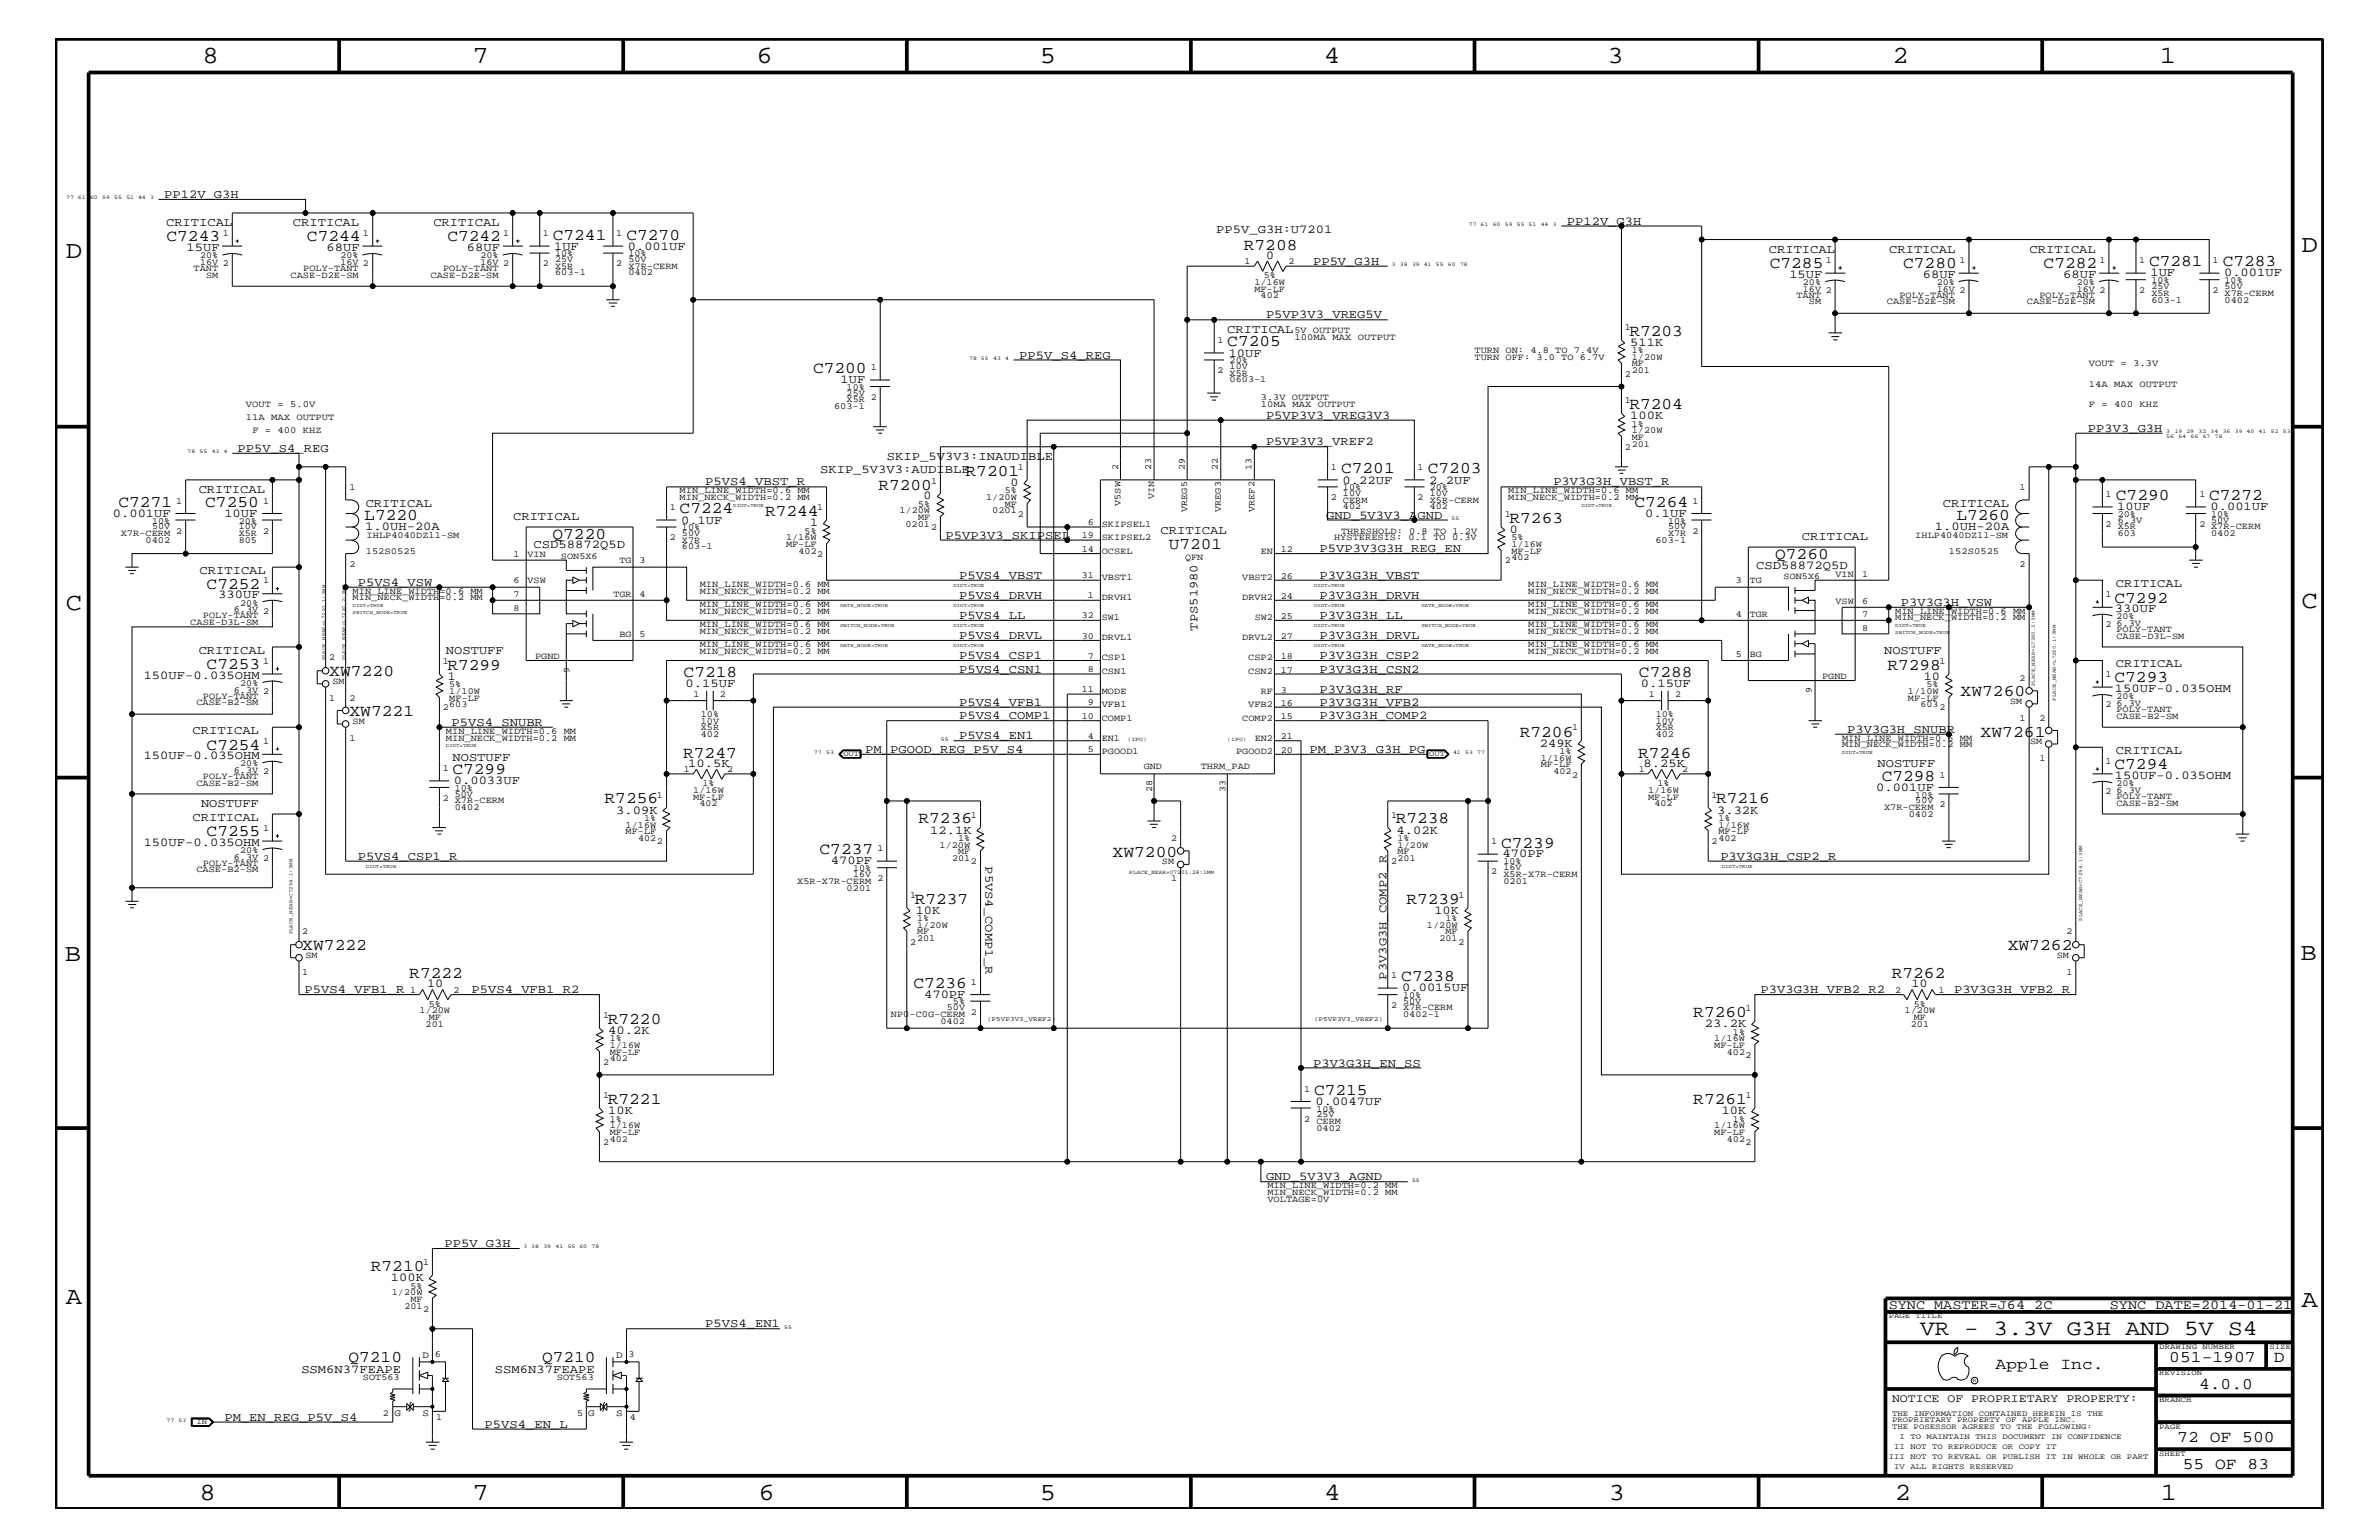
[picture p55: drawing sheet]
<svg xmlns="http://www.w3.org/2000/svg" width="432mm" height="279mm" viewBox="0 0 432 279" stroke-linecap="round" stroke-linejoin="round" font-family="sans-serif">
<defs><g id="words">
<g font-size="4.5">
<text x="36.7" y="11.5">8</text>
<text x="85.8" y="11.5">7</text>
<text x="137.3" y="11.5">6</text>
<text x="188.7" y="11.5">5</text>
<text x="240.3" y="11.5">4</text>
<text x="291.8" y="11.5">3</text>
<text x="343.5" y="11.5">2</text>
<text x="392" y="11.5">1</text>
<text x="11.9" y="46.8">D</text>
<text x="417.7" y="45.7">D</text>
<text x="11.9" y="110.6">C</text>
<text x="417.7" y="110.3">C</text>
<text x="11.8" y="174.3">B</text>
<text x="417.6" y="174.2">B</text>
<text x="11.9" y="236.7">A</text>
<text x="417.7" y="237.1">A</text>
<text x="36.2" y="272.1">8</text>
<text x="85.8" y="272.1">7</text>
<text x="137.7" y="272.1">6</text>
<text x="188.7" y="272.1">5</text>
<text x="240.4" y="272.1">4</text>
<text x="292" y="272.1">3</text>
<text x="343.9" y="272.1">2</text>
<text x="392.2" y="272.1">1</text>
</g>
<text font-size="4" x="348.5" y="242.3">VR - 3.3V G3H AND 5V S4</text>
<g font-size="3">
<text x="30.2" y="43.8">C7243</text>
<text x="55.7" y="43.8">C7244</text>
<text x="81.2" y="43.8">C7242</text>
<text x="100.3" y="43.5">C7241</text>
<text x="113.7" y="43.5">C7270</text>
<text x="225.8" y="45.3">R7208</text>
<text x="321.2" y="48.7">C7285</text>
<text x="345.4" y="48.7">C7280</text>
<text x="370.9" y="48.7">C7282</text>
<text x="390.1" y="48.3">C7281</text>
<text x="403.4" y="48.3">C7283</text>
<text x="222.8" y="62.9">C7205</text>
<text x="295.7" y="60.9">R7203</text>
<text x="147.6" y="67.7">C7200</text>
<text x="295.7" y="74.3">R7204</text>
<text x="159.4" y="88.8">R7200</text>
<text x="175.3" y="86.4">R7201</text>
<text x="243.4" y="85.9">C7201</text>
<text x="259.2" y="85.9">C7203</text>
<text x="21.5" y="92">C7271</text>
<text x="37.3" y="92">C7250</text>
<text x="66.1" y="94.3">L7220</text>
<text x="123.4" y="93.2">C7224</text>
<text x="138.9" y="93.7">R7244</text>
<text x="274" y="94.9">R7263</text>
<text x="296.7" y="92">C7264</text>
<text x="355.1" y="94.3">L7260</text>
<text x="384" y="90.7">C7290</text>
<text x="401" y="90.7">C7272</text>
<text x="100.3" y="97.7">Q7220</text>
<text x="212.1" y="99.7">U7201</text>
<text x="322.2" y="101.4">Q7260</text>
<text x="37.5" y="106.9">C7252</text>
<text x="383.8" y="109.3">C7292</text>
<text x="37.5" y="121.4">C7253</text>
<text x="59.8" y="122.7">XW7220</text>
<text x="81.2" y="121.5">R7299</text>
<text x="124.1" y="122.9">C7218</text>
<text x="297.5" y="122.9">C7288</text>
<text x="342.6" y="121.5">R7298</text>
<text x="383.8" y="123.8">C7293</text>
<text x="63.4" y="130">XW7221</text>
<text x="355.9" y="126.4">XW7260</text>
<text x="37.5" y="136">C7254</text>
<text x="124" y="137.4">R7247</text>
<text x="275.8" y="133.6">R7206</text>
<text x="297.3" y="137.4">R7246</text>
<text x="359.5" y="133.6">XW7261</text>
<text x="82.1" y="140.4">C7299</text>
<text x="341.5" y="141.7">C7298</text>
<text x="383.8" y="139.6">C7294</text>
<text x="109.7" y="145.7">R7256</text>
<text x="166.7" y="149.4">R7236</text>
<text x="253.3" y="149.4">R7238</text>
<text x="311.5" y="145.7">R7216</text>
<text x="37.5" y="151.8">C7255</text>
<text x="148.8" y="155">C7237</text>
<text x="201.9" y="155.5">XW7200</text>
<text x="272.5" y="153.8">C7239</text>
<text x="166" y="163.9">R7237</text>
<text x="255.3" y="163.9">R7239</text>
<text x="54.9" y="172.4">XW7222</text>
<text x="364.4" y="172.4">XW7262</text>
<text x="74.3" y="177.4">R7222</text>
<text x="165.8" y="179.3">C7236</text>
<text x="254.3" y="178">C7238</text>
<text x="343.4" y="177.4">R7262</text>
<text x="110.3" y="185.8">R7220</text>
<text x="307.3" y="184.6">R7260</text>
<text x="110.3" y="200.3">R7221</text>
<text x="238.5" y="198.7">C7215</text>
<text x="307.3" y="200.3">R7261</text>
<text x="67.3" y="230.7">R7210</text>
<text x="63.2" y="247.1">Q7210</text>
<text x="98.4" y="247.1">Q7210</text>
<text x="362.2" y="248.4">Apple Inc.</text>
<text x="393.7" y="247.1">051-1907</text>
<text x="399.2" y="252">4.0.0</text>
<text x="412.7" y="247.1">D</text>
<text x="395.2" y="261.6">72 OF 500</text>
<text x="396.2" y="266.6">55 OF 83</text>
</g>
<g font-size="2.5">
<text x="342.8" y="237.4">SYNC_MASTER=J64_2C</text>
<text x="382.9" y="237.4">SYNC_DATE=2014-01-21</text>
</g>
<g font-size="2.2">
<text x="29.8" y="35.9">PP12V_G3H</text>
<text x="30.1" y="41">CRITICAL</text>
<text x="53.2" y="41">CRITICAL</text>
<text x="78.7" y="41">CRITICAL</text>
<text x="284.4" y="40.8">PP12V_G3H</text>
<text x="33.9" y="45.5">15UF</text>
<text x="59.3" y="45.5">68UF</text>
<text x="84.8" y="45.5">68UF</text>
<text x="100.6" y="45.3">1UF</text>
<text x="114" y="45.3">0.001UF</text>
<text x="220.8" y="42.3">PP5V_G3H:U7201</text>
<text x="229.8" y="47">0</text>
<text x="321.1" y="45.9">CRITICAL</text>
<text x="342.9" y="45.9">CRITICAL</text>
<text x="368.4" y="45.9">CRITICAL</text>
<text x="238.3" y="48">PP5V_G3H</text>
<text x="324.8" y="50.4">15UF</text>
<text x="349" y="50.4">68UF</text>
<text x="374.5" y="50.4">68UF</text>
<text x="390.3" y="50.2">1UF</text>
<text x="403.7" y="50.2">0.001UF</text>
<text x="229.8" y="57.8">P5VP3V3_VREG5V</text>
<text x="185" y="65.1">PP5V_S4_REG</text>
<text x="222.8" y="60.4">CRITICAL</text>
<text x="223" y="64.7">10UF</text>
<text x="295.9" y="62.8">511K</text>
<text x="152.6" y="69.5">1UF</text>
<text x="229.8" y="76">P5VP3V3_VREG3V3</text>
<text x="295.9" y="76.1">100K</text>
<text x="43.1" y="82">PP5V_S4_REG</text>
<text x="161" y="83.5">SKIP_5V3V3:INAUDIBLE</text>
<text x="229.8" y="80.8">P5VP3V3_VREF2</text>
<text x="379" y="78.3">PP3V3_G3H</text>
<text x="36.1" y="89.5">CRITICAL</text>
<text x="128" y="88.1">P5VS4_VBST_R</text>
<text x="148.8" y="85.9">SKIP_5V3V3:AUDIBLE</text>
<text x="183.4" y="88.2">0</text>
<text x="243.7" y="87.7">0.22UF</text>
<text x="259.4" y="87.7">2.2UF</text>
<text x="281.9" y="88.1">P3V3G3H_VBST_R</text>
<text x="20.5" y="93.8">0.001UF</text>
<text x="40.7" y="93.8">10UF</text>
<text x="66.4" y="92">CRITICAL</text>
<text x="93.1" y="94.3">CRITICAL</text>
<text x="123.6" y="95">0.1UF</text>
<text x="147.1" y="95.4">1</text>
<text x="167.6" y="90.6">0</text>
<text x="240.7" y="94.2">GND_5V3V3_AGND</text>
<text x="298.6" y="93.8">0.1UF</text>
<text x="352.6" y="92">CRITICAL</text>
<text x="384.3" y="92.6">10UF</text>
<text x="401.2" y="92.6">0.001UF</text>
<text x="66.3" y="96.2">1.0UH-20A</text>
<text x="96.9" y="99.5">CSD58872Q5D</text>
<text x="171.6" y="97.7">P5VP3V3_SKIPSEL</text>
<text x="210.7" y="96.8">CRITICAL</text>
<text x="239.5" y="100.2">P5VP3V3G3H_REG_EN</text>
<text x="274.1" y="96.7">0</text>
<text x="327.1" y="98">CRITICAL</text>
<text x="351.2" y="96.2">1.0UH-20A</text>
<text x="36.2" y="104.1">CRITICAL</text>
<text x="64.9" y="106.3">P5VS4_VSW</text>
<text x="174.1" y="105">P5VS4_VBST</text>
<text x="239.5" y="105">P3V3G3H_VBST</text>
<text x="318.8" y="103.2">CSD58872Q5D</text>
<text x="384" y="106.5">CRITICAL</text>
<text x="39.6" y="108.6">330UF</text>
<text x="174.1" y="112.3">P5VS4_LL</text>
<text x="174.1" y="108.7">P5VS4_DRVH</text>
<text x="239.5" y="112.3">P3V3G3H_LL</text>
<text x="239.5" y="108.7">P3V3G3H_DRVH</text>
<text x="345" y="109.9">P3V3G3H_VSW</text>
<text x="383.9" y="111">330UF</text>
<text x="36.1" y="118.6">CRITICAL</text>
<text x="80.9" y="118.6">NOSTUFF</text>
<text x="174.1" y="115.9">P5VS4_DRVL</text>
<text x="174.1" y="119.6">P5VS4_CSP1</text>
<text x="217.3" y="114.4" transform="rotate(-90 217.3 114.4)">TPS51980</text>
<text x="239.5" y="119.6">P3V3G3H_CSP2</text>
<text x="239.5" y="115.9">P3V3G3H_DRVL</text>
<text x="342" y="118.6">NOSTUFF</text>
<text x="26.1" y="123.1">150UF-0.035OHM</text>
<text x="81.3" y="123.4">1</text>
<text x="124.4" y="124.7">0.15UF</text>
<text x="174.1" y="122">P5VS4_CSN1</text>
<text x="239.5" y="125.7">P3V3G3H_RF</text>
<text x="239.5" y="122">P3V3G3H_CSN2</text>
<text x="297.8" y="124.7">0.15UF</text>
<text x="349.2" y="123.4">10</text>
<text x="383.9" y="125.5">150UF-0.035OHM</text>
<text x="384" y="121">CRITICAL</text>
<text x="82" y="131.7">P5VS4_SNUBR</text>
<text x="174.1" y="128">P5VS4_VFB1</text>
<text x="174.1" y="130.5">P5VS4_COMP1</text>
<text x="239.5" y="128">P3V3G3H_VFB2</text>
<text x="239.5" y="130.5">P3V3G3H_COMP2</text>
<text x="26.1" y="137.7">150UF-0.035OHM</text>
<text x="35" y="133.2">CRITICAL</text>
<text x="157.1" y="136.6">PM_PGOOD_REG_P5V_S4</text>
<text x="174.1" y="134.1">P5VS4_EN1</text>
<text x="237.7" y="136.6">PM_P3V3_G3H_PG</text>
<text x="279.5" y="135.5">249K</text>
<text x="335.3" y="133">P3V3G3H_SNUBR</text>
<text x="384" y="136.8">CRITICAL</text>
<text x="82.1" y="138">NOSTUFF</text>
<text x="82.4" y="142.3">0.0033UF</text>
<text x="124.9" y="139.1">10.5K</text>
<text x="298.3" y="139.1">8.25K</text>
<text x="340.5" y="143.5">0.001UF</text>
<text x="340.8" y="139.2">NOSTUFF</text>
<text x="383.9" y="141.3">150UF-0.035OHM</text>
<text x="35" y="149">CRITICAL</text>
<text x="36.5" y="146.5">NOSTUFF</text>
<text x="111.8" y="147.6">3.09K</text>
<text x="311.7" y="147.6">3.32K</text>
<text x="26.1" y="153.4">150UF-0.035OHM</text>
<text x="64.9" y="156">P5VS4_CSP1_R</text>
<text x="168.8" y="151.2">12.1K</text>
<text x="253.5" y="151.2">4.02K</text>
<text x="272.7" y="155.6">470PF</text>
<text x="312.3" y="156">P3V3G3H_CSP2_R</text>
<text x="150.8" y="156.8">470PF</text>
<text x="178.9" y="157.2" transform="rotate(90 178.9 157.2)">P5VS4_COMP1_R</text>
<text x="166.2" y="165.8">10K</text>
<text x="260.3" y="165.8">10K</text>
<text x="77.5" y="179.1">10</text>
<text x="251.6" y="177.7" transform="rotate(-90 251.6 177.7)">P3V3G3H_COMP2_R</text>
<text x="254.5" y="179.9">0.0015UF</text>
<text x="346.9" y="179.1">10</text>
<text x="55.3" y="180.2">P5VS4_VFB1_R</text>
<text x="85.6" y="180.2">P5VS4_VFB1_R2</text>
<text x="167.7" y="181">470PF</text>
<text x="319.5" y="180.2">P3V3G3H_VFB2_R2</text>
<text x="354.7" y="180.2">P3V3G3H_VFB2_R</text>
<text x="110.4" y="187.6">40.2K</text>
<text x="309.5" y="186.4">23.2K</text>
<text x="238.3" y="193.6">P3V3G3H_EN_SS</text>
<text x="110.4" y="202.1">10K</text>
<text x="238.8" y="200.4">0.0047UF</text>
<text x="312.5" y="202.1">10K</text>
<text x="229.8" y="214.2">GND_5V3V3_AGND</text>
<text x="80.7" y="226.3">PP5V_G3H</text>
<text x="71" y="232.4">100K</text>
<text x="128" y="240.8">P5VS4_EN1</text>
<text x="54.7" y="249">SSM6N37FEAPE</text>
<text x="89.8" y="249">SSM6N37FEAPE</text>
<text x="40.7" y="257.8">PM_EN_REG_P5V_S4</text>
<text x="88" y="259">P5VS4_EN_L</text>
</g>
<text font-size="2.1" x="343.4" y="254.4">NOTICE OF PROPRIETARY PROPERTY:</text>
<g font-size="1.8">
<text x="76.7" y="246.4">D</text>
<text x="111.8" y="246.4">D</text>
<text x="71.6" y="256.9">G</text>
<text x="76.7" y="256.9">S</text>
<text x="106.8" y="256.9">G</text>
<text x="111.8" y="256.9">S</text>
</g>
<g font-size="1.7">
<text x="36.3" y="46.8">20%</text>
<text x="40.5" y="42.9">1</text>
<text x="61.8" y="46.8">20%</text>
<text x="65.9" y="42.9">1</text>
<text x="87.2" y="46.8">20%</text>
<text x="91.4" y="42.9">1</text>
<text x="98.6" y="42.9">1</text>
<text x="100.8" y="46.5">10%</text>
<text x="100.8" y="47.6">25V</text>
<text x="111.8" y="42.9">1</text>
<text x="114" y="46.5">10%</text>
<text x="114" y="47.6">50V</text>
<text x="225.9" y="47.9">1</text>
<text x="233.9" y="47.9">2</text>
<text x="331.4" y="47.7">1</text>
<text x="355.7" y="47.7">1</text>
<text x="381.1" y="47.7">1</text>
<text x="388.3" y="47.7">1</text>
<text x="401.6" y="47.7">1</text>
<text x="35.1" y="49.1">TANT</text>
<text x="36.3" y="48">16V 2</text>
<text x="37.4" y="50.4">SM</text>
<text x="52.7" y="50.4">CASE-D2E-SM</text>
<text x="55" y="49.1">POLY-TANT</text>
<text x="61.8" y="48">16V 2</text>
<text x="78.1" y="50.4">CASE-D2E-SM</text>
<text x="80.4" y="49.1">POLY-TANT</text>
<text x="87.2" y="48">16V 2</text>
<text x="98.6" y="48.3">2</text>
<text x="100.8" y="48.8">X5R</text>
<text x="100.8" y="50">603-1</text>
<text x="111.8" y="48.3">2</text>
<text x="114" y="48.8">X7R-CERM</text>
<text x="114" y="50">0402</text>
<text x="227.7" y="51.7">1/16W</text>
<text x="227.7" y="52.9">MF-LF</text>
<text x="229.4" y="50.5">5%</text>
<text x="327.2" y="51.7">20%</text>
<text x="327.2" y="52.9">16V 2</text>
<text x="351.5" y="51.7">20%</text>
<text x="351.5" y="52.9">16V 2</text>
<text x="376.9" y="51.7">20%</text>
<text x="376.9" y="52.9">16V 2</text>
<text x="388.3" y="53.2">2</text>
<text x="390.5" y="53.6">X5R</text>
<text x="390.5" y="51.3">10%</text>
<text x="390.5" y="52.4">25V</text>
<text x="401.6" y="53.2">2</text>
<text x="403.8" y="53.6">X7R-CERM</text>
<text x="403.8" y="51.3">10%</text>
<text x="403.8" y="52.4">50V</text>
<text x="228.8" y="54.1">402</text>
<text x="294.9" y="59.8">1</text>
<text x="326.1" y="54">TANT</text>
<text x="328.3" y="55.2">SM</text>
<text x="342.5" y="55.2">CASE-D2E-SM</text>
<text x="344.8" y="54">POLY-TANT</text>
<text x="367.9" y="55.2">CASE-D2E-SM</text>
<text x="370.2" y="54">POLY-TANT</text>
<text x="390.5" y="54.9">603-1</text>
<text x="403.8" y="54.9">0402</text>
<text x="221" y="62.3">1</text>
<text x="223.2" y="65.9">20%</text>
<text x="234.9" y="60.4">5V OUTPUT</text>
<text x="234.9" y="61.7">100MA MAX OUTPUT</text>
<text x="267.6" y="65.3">TURN OFF: 3.0 TO 6.7V</text>
<text x="267.6" y="64">TURN ON: 4.8 TO 7.4V</text>
<text x="296.2" y="64">1%</text>
<text x="296.2" y="65.3">1/20W</text>
<text x="153.7" y="70.7">10%</text>
<text x="153.7" y="71.8">25V</text>
<text x="158.1" y="67.1">1</text>
<text x="221" y="67.7">2</text>
<text x="223.2" y="68.2">X5R</text>
<text x="223.2" y="69.4">0603-1</text>
<text x="223.2" y="67">10V</text>
<text x="294.9" y="68.4">2</text>
<text x="296.2" y="66.5">MF</text>
<text x="296.2" y="67.7">201</text>
<text x="379.1" y="70.1">14A MAX OUTPUT</text>
<text x="379.1" y="66.5">VOUT = 3.3V</text>
<text x="44.6" y="76.2">11A MAX OUTPUT</text>
<text x="44.6" y="73.8">VOUT = 5.0V</text>
<text x="151.4" y="74.3">603-1</text>
<text x="153.7" y="73">X5R</text>
<text x="158.1" y="72.6">2</text>
<text x="228.9" y="73.8">10MA MAX OUTPUT</text>
<text x="228.9" y="72.6">3.3V OUTPUT</text>
<text x="294.9" y="73.2">1</text>
<text x="296.2" y="77.4">1%</text>
<text x="379.1" y="73.8">F = 400 KHZ</text>
<text x="45.8" y="78.6">F = 400 KHZ</text>
<text x="294.9" y="81.6">2</text>
<text x="296.2" y="79.9">MF</text>
<text x="296.2" y="81.1">201</text>
<text x="296.2" y="78.6">1/20W</text>
<text x="63.4" y="88.9">1</text>
<text x="123.4" y="89.5">MIN_LINE_WIDTH=0.6 MM</text>
<text x="169" y="87.7">1</text>
<text x="182.4" y="89.5">5%</text>
<text x="184.7" y="85.3">1</text>
<text x="202.9" y="85.3" transform="rotate(-90 202.9 85.3)">2</text>
<text x="209" y="85.3" transform="rotate(-90 209 85.3)">23</text>
<text x="215.1" y="85.3" transform="rotate(-90 215.1 85.3)">29</text>
<text x="221.1" y="85.3" transform="rotate(-90 221.1 85.3)">22</text>
<text x="227.2" y="85.3" transform="rotate(-90 227.2 85.3)">13</text>
<text x="241.6" y="85.3">1</text>
<text x="243.8" y="88.9">10%</text>
<text x="257.3" y="85.3">1</text>
<text x="259.5" y="88.9">20%</text>
<text x="273.7" y="89.5">MIN_LINE_WIDTH=0.6 MM</text>
<text x="366.5" y="88.9">1</text>
<text x="27.6" y="95">10%</text>
<text x="32" y="91.4">1</text>
<text x="43.3" y="95">20%</text>
<text x="47.8" y="91.4">1</text>
<text x="121.6" y="92.6">1</text>
<text x="123.4" y="90.7">MIN_NECK_WIDTH=0.2 MM</text>
<text x="148.3" y="92.6">1</text>
<text x="163.2" y="93.2">1/20W</text>
<text x="164.3" y="95.6">0201</text>
<text x="166.6" y="94.3">MF</text>
<text x="166.6" y="92">5%</text>
<text x="179" y="90.7">1/20W</text>
<text x="180.1" y="93.2">0201</text>
<text x="182.4" y="92">MF</text>
<text x="184.7" y="93.8">2</text>
<text x="197.4" y="95.2">6</text>
<text x="200" y="95.6">SKIPSEL1</text>
<text x="203.4" y="91.8" transform="rotate(-90 203.4 91.8)">V5SW</text>
<text x="209.5" y="90.6" transform="rotate(-90 209.5 90.6)">VIN</text>
<text x="215.5" y="92.9" transform="rotate(-90 215.5 92.9)">VREG5</text>
<text x="221.6" y="92.9" transform="rotate(-90 221.6 92.9)">VREG3</text>
<text x="227.7" y="92.9" transform="rotate(-90 227.7 92.9)">VREF2</text>
<text x="241.6" y="90.7">2</text>
<text x="243.8" y="92.4">402</text>
<text x="243.8" y="91.2">CERM</text>
<text x="243.8" y="90">10V</text>
<text x="257.3" y="90.7">2</text>
<text x="259.5" y="91.2">X5R-CERM</text>
<text x="259.5" y="92.4">402</text>
<text x="259.5" y="90">10V</text>
<text x="273.1" y="93.8">1</text>
<text x="273.7" y="90.7">MIN_NECK_WIDTH=0.2 MM</text>
<text x="302.8" y="95">10%</text>
<text x="307.2" y="91.4">1</text>
<text x="382.2" y="95.6">2 X5R</text>
<text x="382.2" y="90.1">1</text>
<text x="384.4" y="93.8">20%</text>
<text x="384.4" y="94.9">6.3V</text>
<text x="399.2" y="95.6">2</text>
<text x="399.2" y="90.1">1</text>
<text x="401.3" y="93.8">10%</text>
<text x="401.3" y="94.9">50V</text>
<text x="21.9" y="97.3">X7R-CERM</text>
<text x="26.4" y="98.5">0402</text>
<text x="27.6" y="96">50V</text>
<text x="32" y="96.8">2</text>
<text x="43.3" y="97.3">X5R</text>
<text x="43.3" y="98.5">805</text>
<text x="43.3" y="96">10V</text>
<text x="47.8" y="96.8">2</text>
<text x="66.4" y="100.4">152S0525</text>
<text x="66.5" y="97.6">IHLP4040DZ11-SM</text>
<text x="93.2" y="101">1</text>
<text x="95.8" y="101">VIN</text>
<text x="101.8" y="101.4">SON5X6</text>
<text x="121.6" y="98">2</text>
<text x="123.8" y="98.5">X7R</text>
<text x="123.8" y="99.7">603-1</text>
<text x="123.8" y="96.2">10%</text>
<text x="123.8" y="97.3">50V</text>
<text x="142.7" y="99.3">MF-LF</text>
<text x="142.7" y="98">1/16W</text>
<text x="144.9" y="100.4">402</text>
<text x="146" y="96.8">5%</text>
<text x="148.3" y="101">2</text>
<text x="169" y="96.2">2</text>
<text x="196.3" y="97.6">19</text>
<text x="196.3" y="100.1">14</text>
<text x="200" y="98">SKIPSEL2</text>
<text x="200" y="100.4">OCSEL</text>
<text x="215.1" y="101.6">QFN</text>
<text x="228.9" y="100.4">EN</text>
<text x="232.5" y="100.2">12</text>
<text x="242.1" y="98">HYSTERESIS: 0.1 TO 0.3V</text>
<text x="243.4" y="96.8">THRESHOLD: 0.8 TO 1.2V</text>
<text x="274.3" y="100.4">MF-LF</text>
<text x="274.3" y="101.6">402</text>
<text x="274.3" y="98">5%</text>
<text x="274.3" y="99.3">1/16W</text>
<text x="300.5" y="98.5">603-1</text>
<text x="302.8" y="97.3">X7R</text>
<text x="302.8" y="96">50V</text>
<text x="307.2" y="96.8">2</text>
<text x="347.6" y="97.6">IHLP4040DZ11-SM</text>
<text x="353.7" y="100.4">152S0525</text>
<text x="384.4" y="97.3">603</text>
<text x="401.3" y="96">X7R-CERM</text>
<text x="401.3" y="97.3">0402</text>
<text x="47.8" y="105.9">1</text>
<text x="63.4" y="102.9">2</text>
<text x="64" y="107.7">MIN_LINE_WIDTH=0.6 MM</text>
<text x="93.2" y="105.9">6</text>
<text x="95.8" y="105.9">VSW</text>
<text x="112.4" y="102.2">TG</text>
<text x="116.1" y="102.2">3</text>
<text x="127" y="107.7">MIN_NECK_WIDTH=0.2 MM</text>
<text x="127" y="106.5">MIN_LINE_WIDTH=0.6 MM</text>
<text x="196.3" y="104.9">31</text>
<text x="200" y="105.3">VBST1</text>
<text x="225.5" y="105.3">VBST2</text>
<text x="232.5" y="105">26</text>
<text x="273.1" y="102.2">2</text>
<text x="277.4" y="107.7">MIN_NECK_WIDTH=0.2 MM</text>
<text x="277.4" y="106.5">MIN_LINE_WIDTH=0.6 MM</text>
<text x="315" y="105.9">3</text>
<text x="317.6" y="105.9">TG</text>
<text x="323.7" y="105">SON5X6</text>
<text x="333.2" y="104.7">VIN</text>
<text x="338" y="104.7">1</text>
<text x="366.5" y="102.9">2</text>
<text x="34.5" y="113.4">CASE-D3L-SM</text>
<text x="36.8" y="112.2">POLY-TANT</text>
<text x="42.4" y="111.1">6.3V 2</text>
<text x="43.6" y="109.9">20%</text>
<text x="64" y="108.9">MIN_NECK_WIDTH=0.2 MM</text>
<text x="93.2" y="110.8">8</text>
<text x="93.2" y="108.3">7</text>
<text x="111.3" y="108.3">TGR</text>
<text x="116.1" y="108.3">4</text>
<text x="127" y="113.7">MIN_LINE_WIDTH=0.6 MM</text>
<text x="127" y="111.4">MIN_NECK_WIDTH=0.2 MM</text>
<text x="127" y="110.2">MIN_LINE_WIDTH=0.6 MM</text>
<text x="196.3" y="112.2">32</text>
<text x="197.4" y="108.6">1</text>
<text x="200" y="112.6">SW1</text>
<text x="200" y="108.9">DRVH1</text>
<text x="225.5" y="108.9">DRVH2</text>
<text x="227.8" y="112.6">SW2</text>
<text x="232.5" y="112.3">25</text>
<text x="232.5" y="108.7">24</text>
<text x="277.4" y="113.7">MIN_LINE_WIDTH=0.6 MM</text>
<text x="277.4" y="110.2">MIN_LINE_WIDTH=0.6 MM</text>
<text x="277.4" y="111.4">MIN_NECK_WIDTH=0.2 MM</text>
<text x="315" y="112">4</text>
<text x="317.6" y="112">TGR</text>
<text x="333.2" y="109.5">VSW</text>
<text x="338" y="112">7</text>
<text x="338" y="109.5">6</text>
<text x="344" y="111.4">MIN_LINE_WIDTH=0.6 MM</text>
<text x="344" y="112.6">MIN_NECK_WIDTH=0.2 MM</text>
<text x="382.2" y="108.3">1</text>
<text x="382.2" y="113.7">2</text>
<text x="384.1" y="112.3">20%</text>
<text x="384.1" y="113.6">6.3V</text>
<text x="59.8" y="119.8">2</text>
<text x="97.1" y="119.6">PGND</text>
<text x="112.4" y="115.6">BG</text>
<text x="116.1" y="115.6">5</text>
<text x="127" y="115">MIN_NECK_WIDTH=0.2 MM</text>
<text x="127" y="118.6">MIN_NECK_WIDTH=0.2 MM</text>
<text x="127" y="117.4">MIN_LINE_WIDTH=0.6 MM</text>
<text x="196.3" y="115.9">30</text>
<text x="197.4" y="119.5">7</text>
<text x="200" y="116.2">DRVL1</text>
<text x="200" y="119.8">CSP1</text>
<text x="225.5" y="116.2">DRVL2</text>
<text x="226.6" y="119.8">CSP2</text>
<text x="232.5" y="115.9">27</text>
<text x="232.5" y="119.6">18</text>
<text x="277.4" y="117.4">MIN_LINE_WIDTH=0.6 MM</text>
<text x="277.4" y="118.6">MIN_NECK_WIDTH=0.2 MM</text>
<text x="277.4" y="115">MIN_NECK_WIDTH=0.2 MM</text>
<text x="315" y="119.2">5</text>
<text x="317.6" y="119.2">BG</text>
<text x="338" y="114.4">8</text>
<text x="384.1" y="114.7">POLY-TANT</text>
<text x="384.1" y="115.9">CASE-D3L-SM</text>
<text x="42.4" y="125.7">6.3V 2</text>
<text x="43.6" y="124.4">20%</text>
<text x="47.8" y="120.4">1</text>
<text x="60.4" y="124.1">SM</text>
<text x="80.3" y="120.4">1</text>
<text x="81.5" y="124.7">5%</text>
<text x="81.5" y="125.9">1/10W</text>
<text x="103.4" y="122.1" transform="rotate(-90 103.4 122.1)">9</text>
<text x="196.3" y="125.5">11</text>
<text x="197.4" y="121.9">8</text>
<text x="200" y="125.9">MODE</text>
<text x="200" y="122.3">CSN1</text>
<text x="226.6" y="122.3">CSN2</text>
<text x="228.9" y="125.9">RF</text>
<text x="232.5" y="125.7">3</text>
<text x="232.5" y="122">17</text>
<text x="328.8" y="125.8" transform="rotate(-90 328.8 125.8)">9</text>
<text x="330.7" y="123.2">PGND</text>
<text x="346.3" y="125.9">1/10W</text>
<text x="349.7" y="124.7">5%</text>
<text x="352" y="120.4">1</text>
<text x="366.5" y="123.5">2</text>
<text x="382.2" y="122.9">1</text>
<text x="35.6" y="128">CASE-B2-SM</text>
<text x="36.8" y="126.8">POLY-TANT</text>
<text x="59.8" y="127.1">1</text>
<text x="63.4" y="127.1">2</text>
<text x="64" y="131.3">SM</text>
<text x="80.3" y="128.9">2</text>
<text x="81.5" y="127.1">MF-LF</text>
<text x="81.5" y="128.3">603</text>
<text x="125.9" y="126.5">1</text>
<text x="127.2" y="130.2">10%</text>
<text x="127.2" y="131.3">10V</text>
<text x="130.6" y="126.5">2</text>
<text x="196.3" y="130.4">10</text>
<text x="197.4" y="128">9</text>
<text x="200" y="128.3">VFB1</text>
<text x="200" y="130.8">COMP1</text>
<text x="225.5" y="130.8">COMP2</text>
<text x="226.6" y="128.3">VFB2</text>
<text x="232.5" y="130.5">15</text>
<text x="232.5" y="128">16</text>
<text x="299.3" y="126.5">1</text>
<text x="300.5" y="130.2">10%</text>
<text x="300.5" y="131.3">10V</text>
<text x="304" y="126.5">2</text>
<text x="346.3" y="127.1">MF-LF</text>
<text x="348.6" y="128.3">603</text>
<text x="352" y="128.9">2</text>
<text x="364.8" y="127.7">SM</text>
<text x="366.5" y="130.8">1</text>
<text x="370.2" y="130.8">2</text>
<text x="382.2" y="128.3">2</text>
<text x="384.1" y="129.1">POLY-TANT</text>
<text x="384.1" y="130.4">CASE-B2-SM</text>
<text x="384.1" y="126.9">20%</text>
<text x="384.1" y="128">6.3V</text>
<text x="47.8" y="135">1</text>
<text x="63.4" y="134.4">1</text>
<text x="80.9" y="133.2">MIN_LINE_WIDTH=0.6 MM</text>
<text x="80.9" y="134.4">MIN_NECK_WIDTH=0.2 MM</text>
<text x="127.2" y="132.5">X5R</text>
<text x="127.2" y="133.8">402</text>
<text x="197.4" y="134.1">4</text>
<text x="197.4" y="136.4">5</text>
<text x="200" y="136.8">PGOOD1</text>
<text x="200" y="134.4">EN1</text>
<text x="224.4" y="136.8">PGOOD2</text>
<text x="227.8" y="134.4">EN2</text>
<text x="232.5" y="134.1">21</text>
<text x="232.5" y="136.6">20</text>
<text x="283" y="136.8">1%</text>
<text x="285.3" y="132.5">1</text>
<text x="300.5" y="132.5">X5R</text>
<text x="300.5" y="133.8">402</text>
<text x="334.3" y="134.4">MIN_LINE_WIDTH=0.6 MM</text>
<text x="334.3" y="135.6">MIN_NECK_WIDTH=0.2 MM</text>
<text x="368.5" y="135">SM</text>
<text x="35.6" y="142.5">CASE-B2-SM</text>
<text x="36.8" y="141.3">POLY-TANT</text>
<text x="42.4" y="140.2">6.3V 2</text>
<text x="43.6" y="139">20%</text>
<text x="80.3" y="139.8">1</text>
<text x="82.5" y="143.5">10%</text>
<text x="124.1" y="140.1">1</text>
<text x="125.8" y="143.9">1/16W</text>
<text x="127.5" y="142.6">1%</text>
<text x="132" y="140.1">2</text>
<text x="207.6" y="139.6">GND</text>
<text x="209.1" y="143.6" transform="rotate(-90 209.1 143.6)">28</text>
<text x="217.9" y="139.6">THRM_PAD</text>
<text x="222.4" y="143.7" transform="rotate(-90 222.4 143.7)">33</text>
<text x="279.7" y="139.2">MF-LF</text>
<text x="279.7" y="138">1/16W</text>
<text x="281.9" y="140.4">402</text>
<text x="285.3" y="141.1">2</text>
<text x="297.4" y="140.1">1</text>
<text x="299.1" y="143.9">1/16W</text>
<text x="300.8" y="142.6">1%</text>
<text x="305.3" y="140.1">2</text>
<text x="352" y="141.1">1</text>
<text x="370.2" y="138">1</text>
<text x="382.2" y="138.6">1</text>
<text x="384.1" y="142.6">20%</text>
<text x="384.1" y="143.9">6.3V</text>
<text x="80.3" y="145.3">2 X7R-CERM</text>
<text x="82.5" y="147">0402</text>
<text x="82.5" y="144.6">50V</text>
<text x="116.9" y="149">1%</text>
<text x="119.2" y="144.7">1</text>
<text x="125.8" y="145.1">MF-LF</text>
<text x="127" y="146.2">402</text>
<text x="176.2" y="148.4">1</text>
<text x="252.5" y="148.4">1</text>
<text x="299.1" y="145.1">MF-LF</text>
<text x="300.3" y="146.2">402</text>
<text x="310.6" y="144.7">1</text>
<text x="311.9" y="149">1%</text>
<text x="342" y="147">X7R-CERM</text>
<text x="346.5" y="148.2">0402</text>
<text x="347.6" y="144.7">10%</text>
<text x="347.6" y="145.7">50V</text>
<text x="352" y="146.5">2</text>
<text x="382.2" y="144">2</text>
<text x="384.1" y="144.9">POLY-TANT</text>
<text x="384.1" y="146.2">CASE-B2-SM</text>
<text x="42.4" y="156">6.3V 2</text>
<text x="43.6" y="154.7">20%</text>
<text x="47.8" y="150.7">1</text>
<text x="113.5" y="151.3">MF-LF</text>
<text x="113.5" y="150.1">1/16W</text>
<text x="115.8" y="152.6">402</text>
<text x="119.2" y="153.2">2</text>
<text x="159.3" y="154.4">1</text>
<text x="170.5" y="153.8">1/20W</text>
<text x="173.9" y="155">MF</text>
<text x="173.9" y="152.6">1%</text>
<text x="212.6" y="152.6">2</text>
<text x="253.7" y="155">MF</text>
<text x="253.7" y="152.6">1%</text>
<text x="253.7" y="153.8">1/20W</text>
<text x="270.7" y="153.2">1</text>
<text x="310.6" y="153.2">2</text>
<text x="311.9" y="151.3">MF-LF</text>
<text x="311.9" y="152.6">402</text>
<text x="311.9" y="150.1">1/16W</text>
<text x="35.6" y="158.3">CASE-B2-SM</text>
<text x="36.8" y="157.1">POLY-TANT</text>
<text x="144.7" y="160.3">X5R-X7R-CERM</text>
<text x="153.7" y="161.6">0201</text>
<text x="154.9" y="158">10%</text>
<text x="154.9" y="159.1">16V</text>
<text x="159.3" y="159.9">2</text>
<text x="172.8" y="156.2">201</text>
<text x="176.2" y="156.8">2</text>
<text x="210.9" y="156.8">SM</text>
<text x="212.6" y="159.9">1</text>
<text x="252.5" y="156.8">2</text>
<text x="253.7" y="156.2">201</text>
<text x="270.7" y="158.6">2</text>
<text x="272.9" y="159.1">X5R-X7R-CERM</text>
<text x="272.9" y="160.3">0201</text>
<text x="272.9" y="156.8">10%</text>
<text x="272.9" y="157.9">16V</text>
<text x="165.2" y="162.8">1</text>
<text x="166.5" y="167.1">1%</text>
<text x="262.4" y="167.1">1%</text>
<text x="264.8" y="162.8">1</text>
<text x="54.9" y="169.5">2</text>
<text x="55.5" y="173.8">SM</text>
<text x="165.2" y="171.4">2</text>
<text x="166.5" y="169.5">MF</text>
<text x="166.5" y="170.7">201</text>
<text x="166.5" y="168.3">1/20W</text>
<text x="259" y="168.3">1/20W</text>
<text x="261.3" y="170.7">201</text>
<text x="262.4" y="169.5">MF</text>
<text x="264.8" y="171.4">2</text>
<text x="373.3" y="173.8">SM</text>
<text x="375.1" y="169.5">2</text>
<text x="54.9" y="176.8">1</text>
<text x="176.2" y="178.7">1</text>
<text x="252.5" y="177.4">1</text>
<text x="375.1" y="176.8">1</text>
<text x="74.4" y="180.1">1</text>
<text x="76.1" y="183.8">1/20W</text>
<text x="77.8" y="185">MF</text>
<text x="77.8" y="182.7">5%</text>
<text x="82.3" y="180.1">2</text>
<text x="109.5" y="184.7">1</text>
<text x="161.7" y="184.6">NP0-C0G-CERM</text>
<text x="170.7" y="185.8">0402</text>
<text x="171.9" y="183.3">50V</text>
<text x="173" y="182.2">5%</text>
<text x="176.2" y="184.1">2</text>
<text x="252.5" y="182.9">2</text>
<text x="254.7" y="183.3">X7R-CERM</text>
<text x="254.7" y="184.6">0402-1</text>
<text x="254.7" y="181">10%</text>
<text x="254.7" y="182.1">50V</text>
<text x="316.8" y="183.5">1</text>
<text x="344" y="180.1">2</text>
<text x="345.7" y="183.8">1/20W</text>
<text x="347.4" y="185">MF</text>
<text x="347.4" y="182.7">5%</text>
<text x="351.9" y="180.1">1</text>
<text x="77.3" y="186.3">201</text>
<text x="110.7" y="188.9">1%</text>
<text x="110.7" y="191.4">MF-LF</text>
<text x="110.7" y="190.2">1/16W</text>
<text x="311.1" y="190.2">MF-LF</text>
<text x="311.1" y="188.9">1/16W</text>
<text x="313.4" y="191.4">402</text>
<text x="314.5" y="187.7">1%</text>
<text x="316.8" y="192">2</text>
<text x="346.8" y="186.3">201</text>
<text x="109.5" y="193.2">2</text>
<text x="110.7" y="192.6">402</text>
<text x="109.5" y="199.2">1</text>
<text x="110.7" y="203.5">1%</text>
<text x="236.7" y="203.5">2</text>
<text x="236.7" y="198.1">1</text>
<text x="238.9" y="204">CERM</text>
<text x="238.9" y="201.7">10%</text>
<text x="238.9" y="202.7">25V</text>
<text x="314.5" y="203.5">1%</text>
<text x="316.8" y="199.2">1</text>
<text x="109.5" y="207.7">2</text>
<text x="110.7" y="205.9">MF-LF</text>
<text x="110.7" y="207.1">402</text>
<text x="110.7" y="204.7">1/16W</text>
<text x="238.9" y="205.2">0402</text>
<text x="311.1" y="205.9">MF-LF</text>
<text x="311.1" y="204.7">1/16W</text>
<text x="313.4" y="207.1">402</text>
<text x="316.8" y="207.7">2</text>
<text x="230" y="215.6">MIN_LINE_WIDTH=0.2 MM</text>
<text x="230" y="218">VOLTAGE=0V</text>
<text x="230" y="216.9">MIN_NECK_WIDTH=0.2 MM</text>
<text x="74.5" y="233.8">5%</text>
<text x="76.8" y="229.6">1</text>
<text x="71.1" y="235">1/20W</text>
<text x="73.4" y="237.4">201</text>
<text x="74.5" y="236.2">MF</text>
<text x="76.8" y="238">2</text>
<text x="65.9" y="250.4">SOT563</text>
<text x="78.9" y="246.2">6</text>
<text x="101.1" y="250.4">SOT563</text>
<text x="114" y="246.2">3</text>
<text x="69.5" y="256.8">2</text>
<text x="79.2" y="257.6">1</text>
<text x="104.7" y="256.8">5</text>
<text x="114.3" y="257.6">4</text>
</g>
<g font-size="1.4">
<text x="153.1" y="137.2">OUT</text>
<text x="259.4" y="137.2">OUT</text>
<text x="342.8" y="239.2">PAGE TITLE</text>
<text x="391.9" y="244.7">DRAWING NUMBER</text>
<text x="411.9" y="244.7">SIZE</text>
<text x="391.9" y="249.5">REVISION</text>
<text x="343.4" y="256.8">THE INFORMATION CONTAINED HEREIN IS THE</text>
<text x="391.9" y="254.4">BRANCH</text>
<text x="35.6" y="258.4">IN</text>
<text x="343.4" y="258">PROPRIETARY PROPERTY OF APPLE INC.</text>
<text x="343.4" y="259.3">THE POSESSOR AGREES TO THE FOLLOWING:</text>
<text x="343.8" y="262.9">II NOT TO REPRODUCE OR COPY IT</text>
<text x="344.8" y="261.1">I TO MAINTAIN THIS DOCUMENT IN CONFIDENCE</text>
<text x="391.9" y="259.3">PAGE</text>
<text x="342.8" y="264.7">III NOT TO REVEAL OR PUBLISH IT IN WHOLE OR PART</text>
<text x="343.8" y="266.6">IV ALL RIGHTS RESERVED</text>
<text x="391.9" y="264.1">SHEET</text>
</g>
<g font-size="1.2">
<text x="179.2" y="185.3">(P5VP3V3_VREF2)</text>
<text x="238.5" y="185.3">(P5VP3V3_VREF2)</text>
</g>
<g font-size="1">
<text x="12" y="36.2">77 61</text>
<text x="16.3" y="36.2">60</text>
<text x="18.5" y="36.2">59</text>
<text x="20.7" y="36.2">55</text>
<text x="22.9" y="36.2">51 44</text>
<text x="27.3" y="36.2">3</text>
<text x="266.6" y="41">77 61</text>
<text x="270.9" y="41">60</text>
<text x="273.1" y="41">59</text>
<text x="275.3" y="41">55 51</text>
<text x="279.7" y="41">44</text>
<text x="281.9" y="41">3</text>
<text x="252.6" y="48.3">3</text>
<text x="254.1" y="48.3">38</text>
<text x="256.3" y="48.3">39 41</text>
<text x="260.6" y="48.3">55</text>
<text x="262.8" y="48.3">60</text>
<text x="265" y="48.3">78</text>
<text x="175.9" y="65.3">78 55</text>
<text x="180.3" y="65.3">43</text>
<text x="182.5" y="65.3">4</text>
<text x="34" y="82.2">78</text>
<text x="36.2" y="82.2">55</text>
<text x="38.4" y="82.2">43</text>
<text x="40.6" y="82.2">4</text>
<text x="393.2" y="79.5">56</text>
<text x="393.2" y="78.6">3</text>
<text x="394.7" y="78.6">19 29</text>
<text x="395.4" y="79.5">64</text>
<text x="397.6" y="79.5">66</text>
<text x="399" y="78.6">32</text>
<text x="399.8" y="79.5">67</text>
<text x="401.2" y="78.6">34</text>
<text x="402" y="79.5">78</text>
<text x="403.4" y="78.6">36</text>
<text x="405.6" y="78.6">39 40</text>
<text x="410" y="78.6">41</text>
<text x="412.2" y="78.6">52</text>
<text x="414.4" y="78.6">53</text>
<text x="263.5" y="94.3">55</text>
<text x="147.7" y="136.8">77</text>
<text x="149.9" y="136.8">53</text>
<text x="170.8" y="134.4">55</text>
<text x="204.6" y="134.4">(IPU)</text>
<text x="222.8" y="134.4">(IPU)</text>
<text x="263.7" y="136.8">41</text>
<text x="265.9" y="136.8">53</text>
<text x="268.1" y="136.8">77</text>
<text x="205" y="158.6">PLACE_NEAR=U7201.28:1MM</text>
<text x="256.3" y="214.4">55</text>
<text x="95" y="226.5">3</text>
<text x="96.4" y="226.5">38</text>
<text x="98.6" y="226.5">39</text>
<text x="100.8" y="226.5">41</text>
<text x="103" y="226.5">55 60</text>
<text x="107.4" y="226.5">78</text>
<text x="142.3" y="241.1">55</text>
<text x="358.1" y="250.7">R</text>
<text x="30.2" y="258">77</text>
<text x="32.4" y="258">53</text>
</g>
<g font-size=".9">
<text x="133.1" y="92">DIDT=TRUE</text>
<text x="287" y="92">DIDT=TRUE</text>
<text x="173.1" y="106.5">DIDT=TRUE</text>
<text x="238.5" y="106.5">DIDT=TRUE</text>
<text x="64" y="110.2">DIDT=TRUE</text>
<text x="64" y="111.4">SWITCH_NODE=TRUE</text>
<text x="152.5" y="113.7">SWITCH_NODE=TRUE</text>
<text x="152.5" y="110.2">GATE_NODE=TRUE</text>
<text x="173.1" y="113.7">DIDT=TRUE</text>
<text x="173.1" y="110.2">DIDT=TRUE</text>
<text x="238.5" y="113.7">DIDT=TRUE</text>
<text x="238.5" y="110.2">DIDT=TRUE</text>
<text x="258" y="113.7">SWITCH_NODE=TRUE</text>
<text x="258" y="110.2">GATE_NODE=TRUE</text>
<text x="344" y="113.7">DIDT=TRUE</text>
<text x="59.1" y="119.8" transform="rotate(-90 59.1 119.8)">PLACE_NEAR=L7220.1:3MM</text>
<text x="62.7" y="119.8" transform="rotate(-90 62.7 119.8)">PLACE_NEAR=L7220.2:3MM</text>
<text x="152.5" y="117.4">GATE_NODE=TRUE</text>
<text x="173.1" y="117.4">DIDT=TRUE</text>
<text x="238.5" y="117.4">DIDT=TRUE</text>
<text x="258" y="117.4">GATE_NODE=TRUE</text>
<text x="344" y="115">SWITCH_NODE=TRUE</text>
<text x="369.3" y="124.5" transform="rotate(-90 369.3 124.5)">PLACE_NEAR=L7260.2:3MM</text>
<text x="373.1" y="127.1" transform="rotate(-90 373.1 127.1)">PLACE_NEAR=L7260.1:3MM</text>
<text x="80.9" y="135.6">DIDT=TRUE</text>
<text x="334.3" y="136.8">DIDT=TRUE</text>
<text x="66.4" y="157.4">DIDT=TRUE</text>
<text x="312.5" y="157.4">DIDT=TRUE</text>
<text x="378" y="167.1" transform="rotate(-90 378 167.1)">PLACE_NEAR=C7294.1:3MM</text>
<text x="53.1" y="169.5" transform="rotate(-90 53.1 169.5)">PLACE_NEAR=C7254.1:3MM</text>
</g>
</g></defs>
<g fill="none" stroke="#000" stroke-width=".18">
<path d="M28.8 36.2h26.7v2.4h12.1M55.5 38.6h-13.3v6M93 38.6h-25.4v6M98 38.6h-5v6M111.3 38.6h-13.3v6M40.3 44.6h3.6M40.4 46.3a5.9 5.9 0 0 1 3.6 0M42.2 45.9v6h25.4M42.8 43.7h.5M43.1 43.5v.6M65.8 46.3a5.8 5.8 0 0 1 3.5 0M65.8 44.6h3.6"/>
<path d="M67.6 45.9v6h25.4M68.2 43.7h.6M68.5 43.5v.6M91.3 46.3a5.8 5.8 0 0 1 3.5 0M91.3 44.6h3.6M93 45.9v6h5M93.6 43.7h.7M94 43.5v.6M96.1 45.9h3.6M96.1 44.6h3.6M98 45.9v6h13.3M109.5 45.9h3.6"/>
<path d="M109.5 44.6h3.6M110.1 54.4h2.3M110.5 55h1.5M110.9 55.6h.7M111.3 44.6v-6h14.5v15.8M111.3 45.9v8.5M159.8 54.4h-34v24.2h-36.4v23h13.4v1.9h3.6M215.5 58h4.9M232.8 49.2l-.9-1.8-.9 1.8-1-1.8-.8 1.8-.9-1.8-.6 .9h-12.2v38.8M251.9 58h-31.5v6M251.9 48.3h-18.5l-.6 1M283.4 41h10.9v20.7l.6 .6-1.2 .6 1.2 .5-1.2 .6 1.2 .7-1.2 .6 .6 .6v4.2"/>
<path d="M294.3 41h14.6v25.5h33.9v38.8h-13.4v1.8h-3.6M308.9 43.5h24.2v6.1M331.3 51.1a5.8 5.8 0 0 1 3.6 0M331.3 49.6h3.6M333.1 50.7v9.7M333.1 56.8h24.3M333.1 43.5h24.3M333.7 48.6h.6M334 48.3v.6M355.5 51.1a5.7 5.7 0 0 1 3.6 0M355.5 49.6h3.7M357.4 50.7v6.1h25.4v-6.1"/>
<path d="M357.4 49.6v-6.1h25.4v6.1M358 48.6h.6M358.3 48.3v.6M381 51.1a5.7 5.7 0 0 1 3.6 0M381 49.6h3.6M382.8 43.5h4.9M383.5 48.6h.5M383.7 48.3v.6M385.8 50.7h3.7M385.8 49.6h3.7M387.7 50.7v6.1h-4.9M387.7 49.6v-6.1h13.3v6.1"/>
<path d="M399.2 50.7h3.6M399.2 49.6h3.6M401 50.7v6.1h-13.3M157.9 70.1h3.6M157.9 68.9h3.6M158.5 77.4h2.5M159 78h1.4M159.4 78.6h.7M159.8 68.9v-14.5h49.7v32.7M159.8 70.1v7.3M184 65.3h19.4v21.8M215.5 78.6h-26.7v21.8h10.9"/>
<path d="M218.5 65.3h3.7M218.5 64h3.7M219.1 71.3h2.5M219.6 72h1.5M220 72.6h.7M220.4 65.3v6M221.6 76.2h35.1v10.9M331.9 60.4h2.4M332.4 61.1h1.4M332.7 61.7h.8M392.5 78.6h-15.7v6.1M31.8 93.2h3.7"/>
<path d="M31.8 94.3h3.7M33.7 94.3v6.1h-9.7v2.5M42.2 82.2h12.1v20.7M47.6 93.2h3.6M47.6 94.3h3.6M49.4 94.3v6.1h-15.7M49.4 87.1v6.1M54.3 84.7h4.8v36.3M54.3 87.1h-20.6v6.1M59.1 84.7h3.6v6h1.3M62.7 93.2h1.3M62.7 95.6h1.3"/>
<path d="M62.7 98h1.3M63.9 93.2a1.19 1.19 0 0 1 1.2 1.2 1.19 1.19 0 0 1-1.2 1.2 1.19 1.19 0 0 1 1.2 1.2 1.19 1.19 0 0 1-1.2 1.2M63.9 90.8a1.19 1.19 0 0 1 1.2 1.2 1.19 1.19 0 0 1-1.2 1.2M63.9 98.1a1.19 1.19 0 0 1 1.2 1.1 1.19 1.19 0 0 1-1.2 1.2M95.5 95.6h19.4v24.2h-19.4zM119.1 95.6h3.7M119.1 94.3h3.7M121 94.3v-6h29v6l-.6 .7 1.2 .6-1.2 .6 1.2 .6-1.2 .6 1.2 .6-.6 .7v6.6h49.7M121 95.6v13.3h-31.6v2.5h8.6v-4.9h-8.6M191.3 81.1v105.4M199.7 95.6h-6v2.4M199.7 87.1h31.6v53.3h-31.6z"/>
<path d="M221.6 87.1v-10.9h-35.2v10.9l-.6 .6 1.2 .6-1.2 .6 1.2 .6-1.2 .6 1.2 .6-.6 .7v4.2h7.3M227.7 81.1h-57v8.4l-.6 .6 1.2 .6-1.2 .7 1.2 .6-1.2 .6 1.2 .6-.6 .6v4.2h29M227.7 87.1v-6h13.3v6M239.2 88.3h3.6M239.2 87.1h3.6M241 88.3v6h15.7M254.9 88.3h3.7M254.9 87.1h3.7M256.7 88.3v6h6.1M293.1 84.7h2.4M293.6 85.3h1.5M294 85.9h.6"/>
<path d="M294.3 84.7v-5.5l-.6-.6 1.2-.6-1.2-.6 1.2-.6-1.2-.6 1.2-.6-.6-.6v-4.9h-24.2v30.3h-38.8M307 93.2h3.6M307 94.3h3.6M308.9 93.2v-4.9h-36.4v7.3l.6 .6-1.2 .6 1.2 .6-1.2 .6 1.2 .7-1.2 .6 .6 .6v5.4h-41.2M308.9 94.3v18.3M317.3 99.3h19.4v24.2h-19.4zM367 90.8a1.19 1.19 0 0 0-1.2 1.2 1.19 1.19 0 0 0 1.2 1.2M367 93.2a1.19 1.19 0 0 0-1.2 1.2 1.19 1.19 0 0 0 1.2 1.2M367 98.1a1.19 1.19 0 0 0-1.2 1.1 1.19 1.19 0 0 0 1.2 1.2M367 90.7h1.3v-6h3.6v47.2M367 93.2h1.3M367 98h1.3"/>
<path d="M368.3 95.6h-1.3a1.19 1.19 0 0 0-1.2 1.2 1.19 1.19 0 0 0 1.2 1.2M371.9 84.7h4.9M376.8 84.7v2.4h4.8M376.8 87.1v18.2h4.8v4.9M379.8 93.2h3.7M379.8 92h3.7M381.6 92v-4.9h16.9v4.9M381.6 93.2v6.1h16.9M396.7 93.2h3.7M396.7 92h3.7M398.5 93.2v8.4M22.8 102.9h2.3"/>
<path d="M23.3 103.5h1.4M23.6 104.1h.7M47.6 107.7h3.6M47.6 109.2a5.8 5.8 0 0 1 3.7 0M49.4 108.9v4.8h-25.4v15.9M49.4 107.7v-4.8h4.9v14.5M50 106.8h.6M50.4 106.5v.6M62.7 106.5h17.1M64 100.4h-1.3v27.9M89.4 106.5h-9.6v15.8l.5 .6-1.1 .6 1.1 .6-1.1 .6 1.1 .6-1.1 .6 .6 .6v15.2M89.4 106.5v2.4"/>
<path d="M102.8 115h3.6M102.8 107.1h3.6M104 105.3h-1.2v6.1h3.6M104 112.6l1.2 .5-1.2 .6zM104 113.1h-1.2v14M104 104.7l1.2 .6-1.2 .6zM105.2 105.3h1.2M105.2 113.1h1.2M106.4 102.9v1.2M106.4 104.7v1.2M106.4 106.5v1.2M106.4 110.8v1.2"/>
<path d="M106.4 112.6v1.1M106.4 114.4v1.2M107.6 107.1v-4.2h17v6h75.1M107.6 111.4v4.8h92.1M121 108.9v3.7h78.7M199.7 119.8h-78.7v7.3h7.3M231.3 108.9h80v-2.4h13.3v4.3M231.3 119.8h78.7v7.3h-7.2M231.3 112.6h111.5M324.6 115v4.8h-12.1v-3.6h-81.2M325.8 108.9h1.3M325.8 116.8h1.3"/>
<path d="M325.8 106.5v1.2M325.8 108.3v1.2M325.8 110.2v1.2M325.8 114.4v1.2M325.8 116.2v1.2M325.8 118.1v1.1M325.8 118.6h3.6M325.8 110.8h3.6M327.1 116.8l1.2-.6v1.2zM327.1 108.9l1.2-.6v1.2zM328.3 108.9h1.1v6.1h-3.6M328.3 116.8h1.1v14"/>
<path d="M342.8 110.2v4.8h-8.5v-4.8h19.4v12.1l-.6 .6 1.2 .6-1.2 .6 1.2 .6-1.2 .6 1.2 .6-.6 .6v16.4M353.7 110.2h14.6M367 100.4h1.3v24.3M376.8 105.3v14.5h4.8v4.9M376.8 119.8v50.9M379.8 111.7a5.9 5.9 0 0 1 3.6 0M379.8 110.2h3.7M380.4 109.2h.6M380.7 108.9v.6M381.6 111.4v6h25.5v14.5M397.3 101.6h2.5M397.8 102.2h1.5"/>
<path d="M398.2 102.9h.7M24 129.6v33.9M47.6 136.8h3.6M47.6 122.3h3.6M47.6 123.8a5.9 5.9 0 0 1 3.7 0M47.6 138.4a5.9 5.9 0 0 1 3.7 0M49.4 138v6h-25.4M49.4 123.5v6.1h-25.4M49.4 136.8v-4.9h4.9v15.8M49.4 122.3v-4.9h4.9v14.5M50 121.4h.6M50 135.9h.6"/>
<path d="M50.4 121v.7M50.4 135.6v.6M58.5 121.7h-.9v2.4h.9M59.1 124.7v33.9h77.6v-31.5M62.1 128.9h-.9v2.4h.9M62.7 131.9v24.3h58.3v-5.5l.6-.6-1.3-.6 1.3-.5-1.3-.6 1.3-.7-1.3-.6 .7-.6v-6.1M79.8 131.9h20.5M101.6 127.1h2.4M102 127.7h1.5M102.4 128.3h.7M121 127.1v13.3h4.8l.6-.8 .9 1.7 1-1.7 .8 1.7 .9-1.7 1 1.7M128.3 125.3v3.6"/>
<path d="M129.5 125.3v3.6M153 136.1h3.3v1.4h-3.3M153 136.1l-.8 .7 .8 .7M153 136.1l-.7 .7 .7 .7M153.1 136.2l-.6 .6 .6 .6M153.1 136.2h3v1.2h-3M153.1 136.2l-.7 .6 .7 .6M156.1 136.8h43.6M156.2 136.1v1.4M173.1 134.4h26.6M199.7 128.3h-59.3v66.7h-31.6v-4.2l-.6-.6 1.3-.7-1.3-.6 1.3-.6-1.3-.6 1.3-.6-.7-.6v-6h-26.9l-.6 .9-1-1.9-.9 1.9-.9-1.9-.9 1.9-.9-1.9-.6 1h-21.8v-6.1M199.7 125.9h-6v84.9h-84.9v-5.5l-.6-.6 1.3-.6-1.3-.6 1.3-.6-1.3-.6 1.3-.6-.7-.7v-6"/>
<path d="M199.7 122.3h-63v4.8h-7.2M199.7 130.8h-38.7v25.4M231.3 128.3h59.4v66.7h27.8v-5.5l.7-.6-1.3-.6 1.3-.6-1.3-.6 1.3-.6-1.3-.6 .6-.6v-4.8h27l.6 .9 .9-1.9 1 1.9 .8-1.9 1 1.9 .9-1.9 .6 1h25.5v-6.1M231.3 125.9h55.7v8.5l-.6 .6 1.2 .6-1.2 .6 1.2 .6-1.2 .6 1.2 .6-.6 .6v72.2h31.5v-5.5l.7-.6-1.3-.6 1.3-.6-1.3-.6 1.3-.6-1.3-.6 .6-.7v-6M231.3 130.8h38.8v24.2M231.3 136.8h27.9M231.3 122.3h63v18.1M231.3 134.4h4.8v59.3M259 136.1h3.3l.7 .7-.7 .7h-3.3zM259.1 137.4h3.1M259.1 136.1v1.4M259.1 136.2h3.1"/>
<path d="M259.2 136.2v1.2M262.2 136.1l.8 .7M262.2 136.2l.7 .6-.7 .6M262.2 136.2l.6 .6-.6 .6M263 136.8l-.8 .7M294.3 127.1h7.3M301.6 125.3v3.6M302.8 125.3v3.6M310 127.1v19.4l.6 .6-1.1 .6 1.1 .7-1.1 .6 1.1 .5-1.1 .6 .5 .6v5.5h58.3v-27.9M328.3 130.8h2.4M328.8 131.3h1.4M329.1 131.9h.8"/>
<path d="M333.1 133.2h20.6M368.9 125.3h.9v2.4h-.9M371.9 135.6v23h-77.6v-18.2h4.8l.7-.8 .9 1.7 .9-1.7 .9 1.7 .9-1.7 .9 1.7M372.5 132.5h1v2.5h-1M376.8 135.6h4.8v4.8M379.8 126.3a5.9 5.9 0 0 1 3.6 0M379.8 124.7h3.7M380.4 123.7h.6M380.4 139.6h.6M380.7 123.5v.6M380.7 139.2v.6M381.6 125.9v6h25.5"/>
<path d="M407.1 131.9v19.4M47.6 152.6h3.6M47.6 154.1a5.9 5.9 0 0 1 3.7 0M49.4 152.6v-4.9h4.9v23M49.4 153.8v7.3h-25.4M50 151.7h.6M50.4 151.3v.7M77.9 142.9h3.6M77.9 141.7h3.6M78.5 150.1h2.4M79 150.7h1.4M79.4 151.3h.7"/>
<path d="M79.8 142.9v7.2M136.7 140.4h-5.1l-.6 1M159.2 156.2h3.6M159.2 157.4h3.6M161 157.4v29.1h3.6M161 145.3h3.6M208.3 149h2.4M208.7 149.5h1.4M209.1 150.1h.7M209.5 140.4v8.6M209.5 145.3h4.8v8.5M214.3 157.4v53.4"/>
<path d="M214.9 154.4h.9v2.4h-.9M222.8 140.4v70.4h13.3M266.4 145.3h-14.5v4.8l.6 .6-1.2 .6 1.2 .7-1.2 .6 1.2 .6-1.2 .6 .6 .6v24.9M268.2 156.2h3.7M268.2 155h3.7M270.1 145.3h-3.7v19.4l-.5 .6 1.1 .6-1.1 .6 1.1 .6-1.1 .7 1.1 .5-.6 .6v17.6M270.1 156.2v30.3h-3.7M310 140.4h-5l-.7 1M351.9 144h3.6M351.9 142.9h3.6M352.5 152.6h2.4M353 153.2h1.4"/>
<path d="M353.3 153.8h.8M353.7 144v8.6M379.8 142a5.9 5.9 0 0 1 3.6 0M379.8 140.4h3.7M381.6 141.7v6h25.5M405.8 151.3h2.5M406.3 152h1.5M406.7 152.6h.7M22.8 163.5h2.3M23.3 164.1h1.4M23.6 164.7h.7M53.7 171.4h-1v2.4h1"/>
<path d="M250.1 179.3h3.6M377.4 171.4h.9v2.4h-.9M176.1 180.5h3.6M176.1 181.6h3.6M178 180.5v-26.1l.6-.6-1.3-.6 1.3-.6-1.3-.6 1.3-.7-1.3-.6 .7-.6v-4.8h-13.4v19.4l.6 .6-1.2 .6 1.2 .6-1.2 .6 1.2 .7-1.2 .5 .6 .6v17.6h13.4M178 181.6v4.9h13.3M191.3 186.5h60.6M234.3 199.8h3.6M250.1 180.5h3.6M251.9 180.5v6h14.5M258 193.7h-21.9v6.1M193.7 210.8h29.1"/>
<path d="M228.9 210.8v3.6h26.6M234.3 201h3.6M236.1 201v9.8h50.9M94.3 226.5h-15.8v4.8l-.6 .7 1.3 .6-1.3 .6 1.3 .6-1.3 .6 1.3 .6-.7 .6v11.5M34.7 257.2h3.3l.8 .8-.8 .8h-3.3zM34.8 258.7h3.1M34.8 258.8v-1.5h3.1l.8 .7-.8 .8M34.8 257.4h3.1M34.9 257.4v1.3M37.9 257.4l.7 .6-.7 .7M37.9 257.4l.6 .6M38.5 258l-.6 .7"/>
<path d="M71.3 255.2h2.5M73.8 254.6v1.3l1.2-1.3v1.3zM74.7 254.4l-.3 .2v1.3l-.2 .2M74.9 252h-3.6v.6l-.5 .2 .9 .3-.9 .3 .9 .1-.9 .3 .9 .2-.4 .2v3.8h-32.8M74.9 246.2v6.7M75 255.2h3.5M76.1 247.1h4.8v2.9M76.1 246.2v1.8M76.1 248.6v1.9M76.1 251.1v1.8M76.1 252h2.4M76.1 249.5l1.5-.6v1.2z"/>
<path d="M77.6 249.5h.9v12.1M78.5 241.1h7.3v18.2h20.6v-5.1l.5-.2-1-.2 1-.3-1-.1 1-.3-1-.3 .5-.2v-.6h3.7M80.3 250.6l.6-.6 .5 .6zM80.3 250h1.1M80.9 250.6v5.5h-2.4M106.4 255.2h2.6M109 254.6v1.3l1.2-1.3v1.3zM109.8 254.4l-.2 .2v1.3l-.3 .2M110.1 246.2v6.7M110.2 255.2h3.5M111.3 246.2v1.8M111.3 248.6v1.9"/>
<path d="M111.3 251.1v1.8M111.3 247.1h4.7v2.9M111.3 252h2.4M111.3 249.5l1.5-.6v1.2zM112.8 249.5h.9v12.1M115.4 250.6l.6-.6 .7 .6zM115.4 250h1.3M116 250.6v5.5h-2.3M141.6 241.1h-27.9v6M352.3 246.1a1.72 1.72 0 0 1 2.5 0 1.69 1.69 0 0 1 2.4 0M352.4 246a3.2 3.2 0 0 0 .4 4.3l.8 .1 .4-.2M354 250.2l.7-.3 .7 .3"/>
<path d="M355.2 250.2l.7 .2 .7-.2M355.3 244.4v.3a1.18 1.18 0 0 1-.6 1.1M355.4 244.4a.99 .99 0 0 0-.6 1.4M357.2 246a1.04 1.04 0 0 0-.7 1 1.04 1.04 0 0 0 .7 1M357.3 248l.1 .7a2.11 2.11 0 0 1-.6 1.5M77.3 261.6h2.5M77.8 262.2h1.4M78.1 262.9h.8M112.4 261.6h2.5M112.9 262.2h1.5M113.3 262.9h.7"/>
<circle cx="55.5" cy="38.6" r=".42"/>
<circle cx="67.6" cy="38.6" r=".42"/>
<circle cx="93" cy="38.6" r=".42"/>
<circle cx="98" cy="38.6" r=".42"/>
<circle cx="111.3" cy="38.6" r=".42"/>
<circle cx="67.6" cy="51.9" r=".42"/>
<circle cx="93" cy="51.9" r=".42"/>
<circle cx="98" cy="51.9" r=".42"/>
<circle cx="111.3" cy="51.9" r=".42"/>
<circle cx="125.8" cy="54.4" r=".42"/>
<circle cx="159.8" cy="54.4" r=".42"/>
<circle cx="215.5" cy="58" r=".42"/>
<circle cx="220.4" cy="58" r=".42"/>
<circle cx="294.3" cy="41" r=".42"/>
<circle cx="308.9" cy="43.5" r=".42"/>
<circle cx="333.1" cy="56.8" r=".42"/>
<circle cx="333.1" cy="43.5" r=".42"/>
<circle cx="357.4" cy="56.8" r=".42"/>
<circle cx="357.4" cy="43.5" r=".42"/>
<circle cx="382.8" cy="56.8" r=".42"/>
<circle cx="382.8" cy="43.5" r=".42"/>
<circle cx="387.7" cy="56.8" r=".42"/>
<circle cx="387.7" cy="43.5" r=".42"/>
<circle cx="215.5" cy="78.6" r=".42"/>
<circle cx="221.6" cy="76.2" r=".42"/>
<circle cx="294.3" cy="70.1" r=".42"/>
<circle cx="49.4" cy="87.1" r=".42"/>
<circle cx="54.3" cy="84.7" r=".42"/>
<circle cx="54.3" cy="87.1" r=".42"/>
<circle cx="59.1" cy="84.7" r=".42"/>
<circle cx="191.3" cy="81.1" r=".42"/>
<circle cx="193.7" cy="95.6" r=".42"/>
<circle cx="193.7" cy="98" r=".42"/>
<circle cx="227.7" cy="81.1" r=".42"/>
<circle cx="256.7" cy="94.3" r=".42"/>
<circle cx="371.9" cy="84.7" r=".42"/>
<circle cx="376.8" cy="84.7" r=".42"/>
<circle cx="376.8" cy="87.1" r=".42"/>
<circle cx="381.6" cy="87.1" r=".42"/>
<circle cx="398.5" cy="99.3" r=".42"/>
<circle cx="33.7" cy="100.4" r=".42"/>
<circle cx="54.3" cy="117.4" r=".42"/>
<circle cx="54.3" cy="102.9" r=".42"/>
<circle cx="62.7" cy="106.5" r=".42"/>
<circle cx="79.8" cy="106.5" r=".42"/>
<circle cx="89.4" cy="108.9" r=".42"/>
<circle cx="89.4" cy="106.5" r=".42"/>
<circle cx="121" cy="108.9" r=".42"/>
<circle cx="308.9" cy="112.6" r=".42"/>
<circle cx="342.8" cy="110.2" r=".42"/>
<circle cx="342.8" cy="112.6" r=".42"/>
<circle cx="353.7" cy="110.2" r=".42"/>
<circle cx="368.3" cy="110.2" r=".42"/>
<circle cx="376.8" cy="119.8" r=".42"/>
<circle cx="376.8" cy="105.3" r=".42"/>
<circle cx="24" cy="129.6" r=".42"/>
<circle cx="54.3" cy="131.9" r=".42"/>
<circle cx="59.1" cy="121.7" r=".59"/>
<circle cx="59.1" cy="124.1" r=".59"/>
<circle cx="62.7" cy="131.3" r=".59"/>
<circle cx="62.7" cy="128.9" r=".59"/>
<circle cx="79.8" cy="131.9" r=".42"/>
<circle cx="121" cy="127.1" r=".42"/>
<circle cx="136.7" cy="127.1" r=".42"/>
<circle cx="294.3" cy="127.1" r=".42"/>
<circle cx="310" cy="127.1" r=".42"/>
<circle cx="353.7" cy="133.2" r=".42"/>
<circle cx="368.3" cy="125.3" r=".59"/>
<circle cx="368.3" cy="127.7" r=".59"/>
<circle cx="371.9" cy="132.5" r=".59"/>
<circle cx="371.9" cy="135" r=".59"/>
<circle cx="376.8" cy="135.6" r=".42"/>
<circle cx="407.1" cy="131.9" r=".42"/>
<circle cx="24" cy="144" r=".42"/>
<circle cx="54.3" cy="147.7" r=".42"/>
<circle cx="121" cy="140.4" r=".42"/>
<circle cx="136.7" cy="140.4" r=".42"/>
<circle cx="161" cy="145.3" r=".42"/>
<circle cx="164.6" cy="145.3" r=".42"/>
<circle cx="209.5" cy="145.3" r=".42"/>
<circle cx="214.3" cy="154.4" r=".59"/>
<circle cx="214.3" cy="156.8" r=".59"/>
<circle cx="266.4" cy="145.3" r=".42"/>
<circle cx="270.1" cy="145.3" r=".42"/>
<circle cx="294.3" cy="140.4" r=".42"/>
<circle cx="310" cy="140.4" r=".42"/>
<circle cx="407.1" cy="147.7" r=".42"/>
<circle cx="24" cy="161.1" r=".42"/>
<circle cx="54.3" cy="173.8" r=".59"/>
<circle cx="54.3" cy="171.4" r=".59"/>
<circle cx="376.8" cy="173.8" r=".59"/>
<circle cx="376.8" cy="171.4" r=".59"/>
<circle cx="108.8" cy="195" r=".42"/>
<circle cx="164.6" cy="186.5" r=".42"/>
<circle cx="178" cy="186.5" r=".42"/>
<circle cx="191.3" cy="186.5" r=".42"/>
<circle cx="236.1" cy="193.7" r=".42"/>
<circle cx="251.9" cy="186.5" r=".42"/>
<circle cx="266.4" cy="186.5" r=".42"/>
<circle cx="318.5" cy="195" r=".42"/>
<circle cx="193.7" cy="210.8" r=".42"/>
<circle cx="214.3" cy="210.8" r=".42"/>
<circle cx="222.8" cy="210.8" r=".42"/>
<circle cx="228.9" cy="210.8" r=".42"/>
<circle cx="236.1" cy="210.8" r=".42"/>
<circle cx="287" cy="210.8" r=".42"/>
<circle cx="78.5" cy="241.1" r=".42"/>
<circle cx="78.5" cy="247.1" r=".25"/>
<circle cx="78.5" cy="252" r=".25"/>
<circle cx="78.5" cy="255.2" r=".25"/>
<circle cx="113.7" cy="247.1" r=".25"/>
<circle cx="113.7" cy="252" r=".25"/>
<circle cx="113.7" cy="255.2" r=".25"/>
<circle cx="358.4" cy="250.5" r=".59"/>
</g>
<g fill="#000">
<circle cx="55.5" cy="38.6" r=".42"/>
<circle cx="67.6" cy="38.6" r=".42"/>
<circle cx="93" cy="38.6" r=".42"/>
<circle cx="98" cy="38.6" r=".42"/>
<circle cx="111.3" cy="38.6" r=".42"/>
<circle cx="67.6" cy="51.9" r=".42"/>
<circle cx="93" cy="51.9" r=".42"/>
<circle cx="98" cy="51.9" r=".42"/>
<circle cx="111.3" cy="51.9" r=".42"/>
<circle cx="125.8" cy="54.4" r=".42"/>
<circle cx="159.8" cy="54.4" r=".42"/>
<circle cx="215.5" cy="58" r=".42"/>
<circle cx="220.4" cy="58" r=".42"/>
<circle cx="294.3" cy="41" r=".42"/>
<circle cx="308.9" cy="43.5" r=".42"/>
<circle cx="333.1" cy="56.8" r=".42"/>
<circle cx="333.1" cy="43.5" r=".42"/>
<circle cx="357.4" cy="56.8" r=".42"/>
<circle cx="357.4" cy="43.5" r=".42"/>
<circle cx="382.8" cy="56.8" r=".42"/>
<circle cx="382.8" cy="43.5" r=".42"/>
<circle cx="387.7" cy="56.8" r=".42"/>
<circle cx="387.7" cy="43.5" r=".42"/>
<circle cx="215.5" cy="78.6" r=".42"/>
<circle cx="221.6" cy="76.2" r=".42"/>
<circle cx="294.3" cy="70.1" r=".42"/>
<circle cx="49.4" cy="87.1" r=".42"/>
<circle cx="54.3" cy="84.7" r=".42"/>
<circle cx="54.3" cy="87.1" r=".42"/>
<circle cx="59.1" cy="84.7" r=".42"/>
<circle cx="191.3" cy="81.1" r=".42"/>
<circle cx="193.7" cy="95.6" r=".42"/>
<circle cx="193.7" cy="98" r=".42"/>
<circle cx="227.7" cy="81.1" r=".42"/>
<circle cx="256.7" cy="94.3" r=".42"/>
<circle cx="371.9" cy="84.7" r=".42"/>
<circle cx="376.8" cy="84.7" r=".42"/>
<circle cx="376.8" cy="87.1" r=".42"/>
<circle cx="381.6" cy="87.1" r=".42"/>
<circle cx="398.5" cy="99.3" r=".42"/>
<circle cx="33.7" cy="100.4" r=".42"/>
<circle cx="54.3" cy="117.4" r=".42"/>
<circle cx="54.3" cy="102.9" r=".42"/>
<circle cx="62.7" cy="106.5" r=".42"/>
<circle cx="79.8" cy="106.5" r=".42"/>
<circle cx="89.4" cy="108.9" r=".42"/>
<circle cx="89.4" cy="106.5" r=".42"/>
<circle cx="121" cy="108.9" r=".42"/>
<circle cx="308.9" cy="112.6" r=".42"/>
<circle cx="342.8" cy="110.2" r=".42"/>
<circle cx="342.8" cy="112.6" r=".42"/>
<circle cx="353.7" cy="110.2" r=".42"/>
<circle cx="368.3" cy="110.2" r=".42"/>
<circle cx="376.8" cy="119.8" r=".42"/>
<circle cx="376.8" cy="105.3" r=".42"/>
<circle cx="24" cy="129.6" r=".42"/>
<circle cx="54.3" cy="131.9" r=".42"/>
<circle cx="79.8" cy="131.9" r=".42"/>
<circle cx="121" cy="127.1" r=".42"/>
<circle cx="136.7" cy="127.1" r=".42"/>
<circle cx="294.3" cy="127.1" r=".42"/>
<circle cx="310" cy="127.1" r=".42"/>
<circle cx="353.7" cy="133.2" r=".42"/>
<circle cx="376.8" cy="135.6" r=".42"/>
<circle cx="407.1" cy="131.9" r=".42"/>
<circle cx="24" cy="144" r=".42"/>
<circle cx="54.3" cy="147.7" r=".42"/>
<circle cx="121" cy="140.4" r=".42"/>
<circle cx="136.7" cy="140.4" r=".42"/>
<circle cx="161" cy="145.3" r=".42"/>
<circle cx="164.6" cy="145.3" r=".42"/>
<circle cx="209.5" cy="145.3" r=".42"/>
<circle cx="266.4" cy="145.3" r=".42"/>
<circle cx="270.1" cy="145.3" r=".42"/>
<circle cx="294.3" cy="140.4" r=".42"/>
<circle cx="310" cy="140.4" r=".42"/>
<circle cx="407.1" cy="147.7" r=".42"/>
<circle cx="24" cy="161.1" r=".42"/>
<circle cx="108.8" cy="195" r=".42"/>
<circle cx="164.6" cy="186.5" r=".42"/>
<circle cx="178" cy="186.5" r=".42"/>
<circle cx="191.3" cy="186.5" r=".42"/>
<circle cx="236.1" cy="193.7" r=".42"/>
<circle cx="251.9" cy="186.5" r=".42"/>
<circle cx="266.4" cy="186.5" r=".42"/>
<circle cx="318.5" cy="195" r=".42"/>
<circle cx="193.7" cy="210.8" r=".42"/>
<circle cx="214.3" cy="210.8" r=".42"/>
<circle cx="222.8" cy="210.8" r=".42"/>
<circle cx="228.9" cy="210.8" r=".42"/>
<circle cx="236.1" cy="210.8" r=".42"/>
<circle cx="287" cy="210.8" r=".42"/>
<circle cx="78.5" cy="241.1" r=".42"/>
<circle cx="78.5" cy="247.1" r=".25"/>
<circle cx="78.5" cy="252" r=".25"/>
<circle cx="78.5" cy="255.2" r=".25"/>
<circle cx="113.7" cy="247.1" r=".25"/>
<circle cx="113.7" cy="252" r=".25"/>
<circle cx="113.7" cy="255.2" r=".25"/>
</g>
<g fill="none" stroke="#000" stroke-width=".68" stroke-linecap="butt">
<path d="M10.1 7.1h411.5v266.7h-411.5zM16.1 13.2h400v254.5h-400zM61.6 7.1v6.1M113.1 7.1v6.1M164.6 7.1v6.1M216.2 7.1v6.1M267.6 7.1v6.1M319.2 7.1v6.1M370.7 7.1v6.1M10.1 77.4h6M416.1 77.4h5.5M10.1 141.1h6"/>
<path d="M416.1 141.1h5.5M10.1 204.7h6M416.1 204.7h5.5M342.2 238h73.9M416.1 235.6h-73.9v32.1M342.2 243.5h73.9M342.2 252h49.1M391.3 248.4h24.8M391.3 243.5v24.2M391.3 258h24.8M391.3 253.2h24.8M411.3 243.5v4.9"/>
<path d="M61.6 267.7v6.1M113.1 267.7v6.1M164.6 267.7v6.1M216.2 268v5.8M267.6 267.7v6.1M319.2 267.7v6.1M370.7 267.7v6.1M391.3 262.9h24.8"/>
</g>
<use href="#words"/>
</svg>
